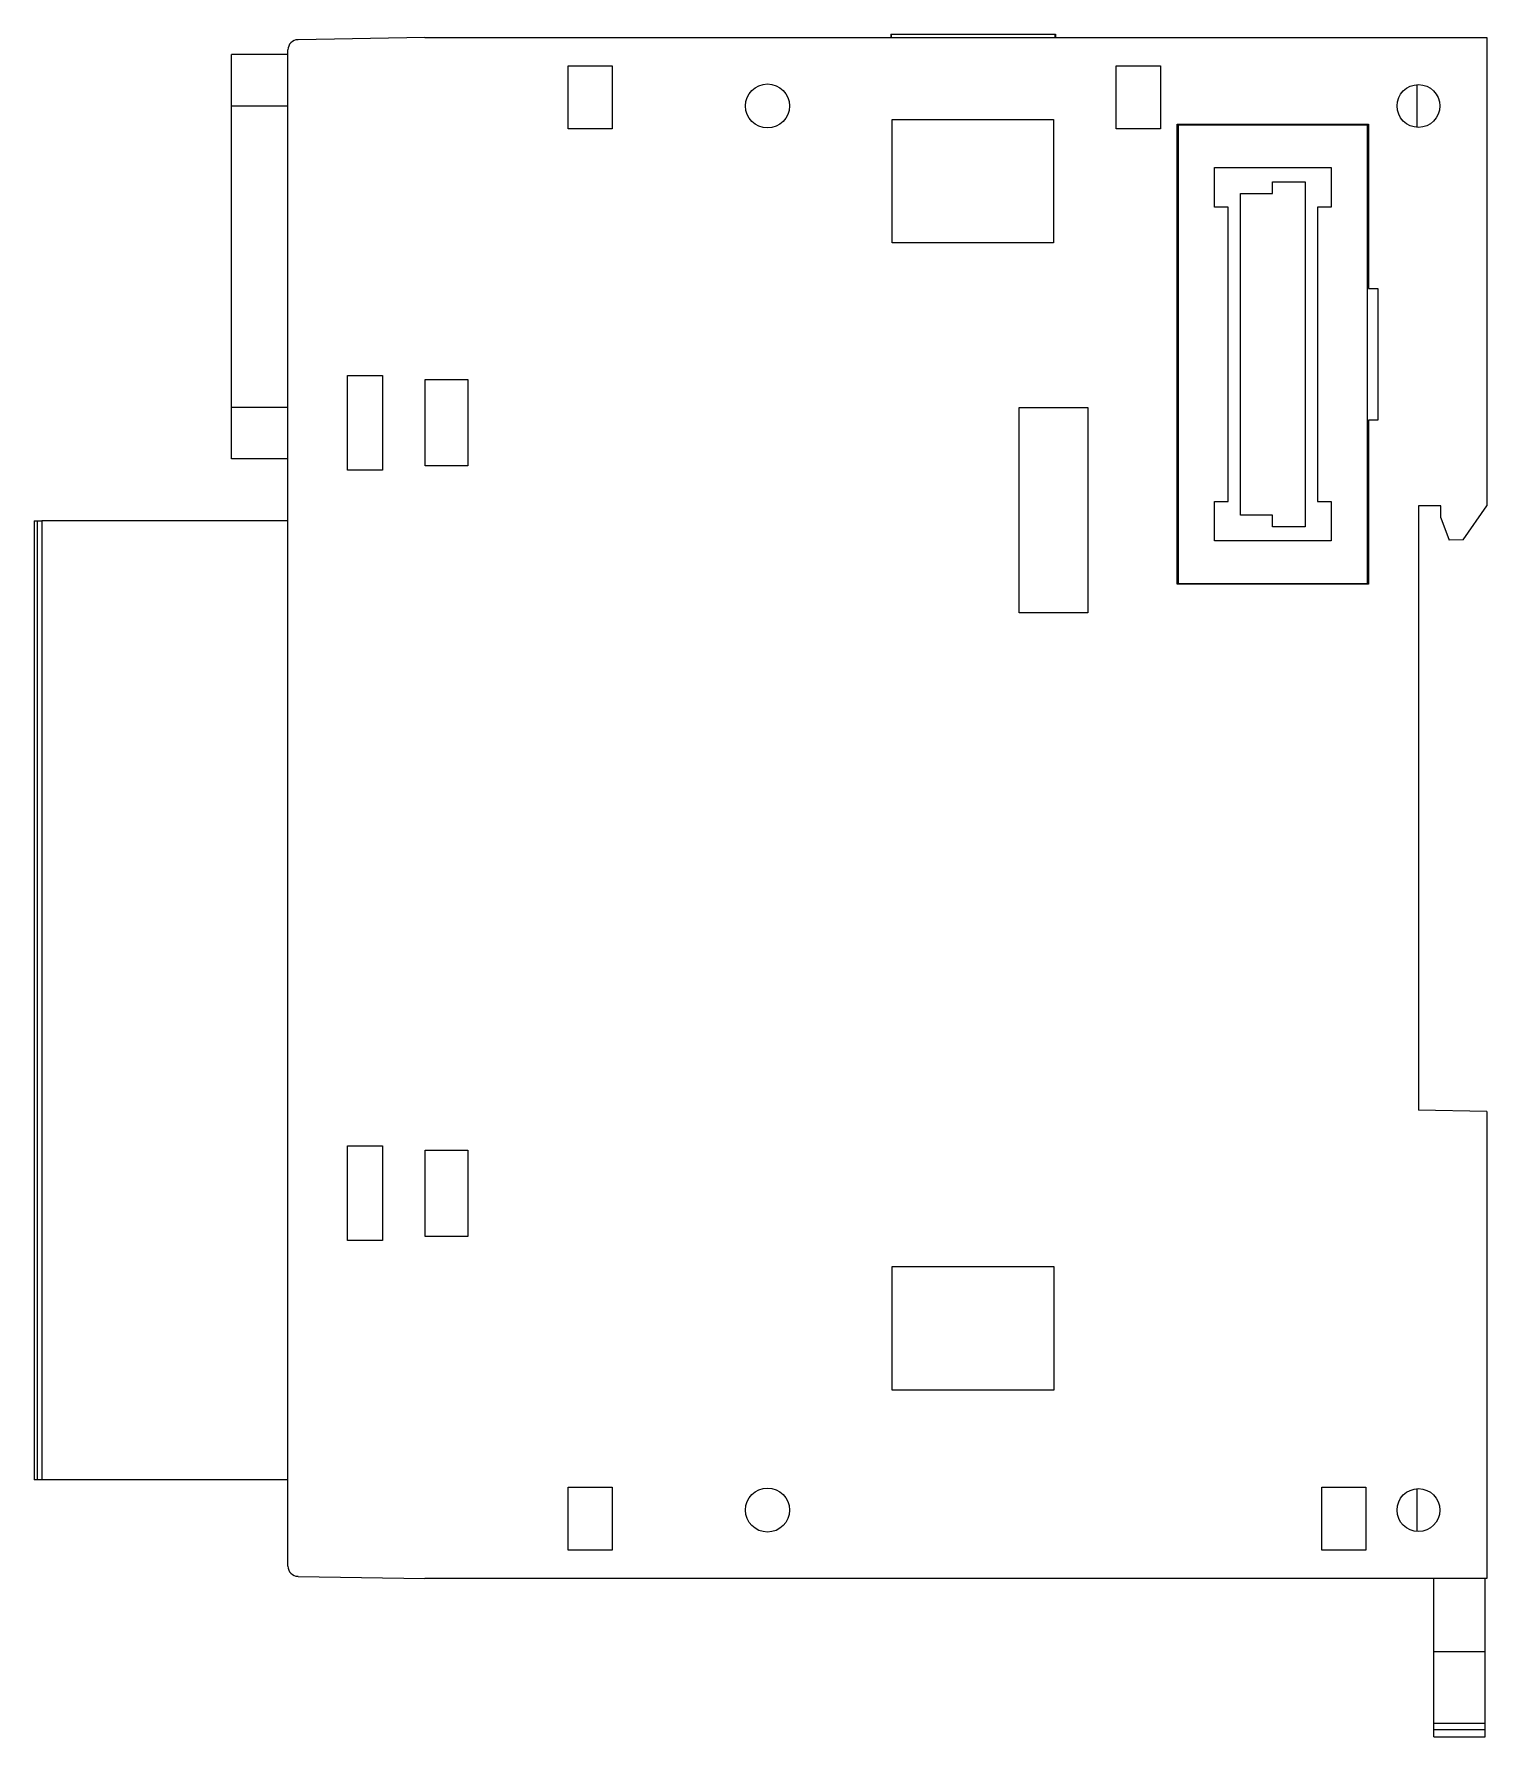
# Model space of a CAD drawing. Header units: millimetres. Extents: x 12.1 to 96.9, y 26.1 to 125.5.
import ezdxf

# ---------------------------------------------------------------- set-up
doc = ezdxf.new("R2010")
doc.units = ezdxf.units.MM
doc.header["$LTSCALE"] = 9.8846
doc.layers.get('0').update_dxf_attribs({"linetype": 'CONTINUOUS'})

msp = doc.modelspace()

# ---------------------------------------------------------------- linework, layer by layer
at = {"color": 7, "linetype": 'Continuous'}
for p, q in [((34.948, 125.344), (27.538, 125.215)), ((34.948, 125.344), (96.948, 125.344)), ((62.14, 125.544), (62.14, 125.344)), ((62.14, 125.544), (71.757, 125.544)), ((62.166, 125.544), (62.166, 125.344)), ((71.731, 125.544), (71.731, 125.344)), ((71.757, 125.544), (71.757, 125.344)), ((96.948, 125.344), (96.948, 97.994)), ((23.648, 100.744), (23.648, 124.344)), ((26.948, 124.344), (23.648, 124.344)), ((26.948, 36.074), (26.948, 124.615)), ((43.311, 120.007), (43.311, 123.682)), ((43.311, 123.682), (45.886, 123.682)), ((45.886, 123.682), (45.886, 120.007)), ((75.311, 120.007), (75.311, 123.682)), ((75.311, 123.682), (77.886, 123.682)), ((77.886, 123.682), (77.886, 120.007)), ((92.848, 122.59), (92.848, 120.098)), ((23.648, 121.345), (26.948, 121.345)), ((62.231, 113.344), (62.231, 120.562)), ((62.231, 120.562), (71.648, 120.562)), ((71.648, 120.562), (71.648, 113.344)), ((45.886, 120.007), (43.311, 120.007)), ((77.886, 120.007), (75.311, 120.007)), ((78.87, 93.41), (78.87, 120.279)), ((78.87, 120.279), (90.026, 120.279)), ((78.948, 93.444), (78.948, 120.244)), ((78.948, 120.244), (89.948, 120.244)), ((89.948, 120.244), (89.948, 93.444)), ((90.026, 120.279), (90.026, 110.694)), ((81.048, 115.444), (81.048, 117.744)), ((81.048, 117.744), (87.848, 117.744)), ((87.848, 117.744), (87.848, 115.444)), ((84.433, 116.239), (84.433, 116.919)), ((84.433, 116.919), (86.333, 116.919)), ((86.333, 116.919), (86.333, 96.769)), ((81.848, 115.444), (81.048, 115.444)), ((81.848, 98.244), (81.848, 115.444)), ((82.563, 97.449), (82.563, 116.239)), ((82.563, 116.239), (84.433, 116.239)), ((87.048, 115.444), (87.048, 98.244)), ((87.848, 115.444), (87.048, 115.444)), ((71.648, 113.344), (62.231, 113.344)), ((90.026, 110.694), (90.583, 110.694)), ((90.583, 110.694), (90.583, 102.994)), ((30.432, 105.61), (32.465, 105.611)), ((30.432, 100.078), (30.432, 105.61)), ((32.465, 105.611), (32.465, 100.078)), ((34.966, 100.327), (34.966, 105.362)), ((34.966, 105.362), (37.448, 105.362)), ((37.448, 105.362), (37.448, 100.327)), ((26.948, 103.744), (23.648, 103.744)), ((69.648, 91.744), (69.648, 103.744)), ((69.648, 103.744), (73.648, 103.744)), ((73.648, 103.744), (73.648, 91.744)), ((90.583, 102.994), (90.026, 102.994)), ((90.026, 102.994), (90.026, 93.41)), ((26.948, 100.744), (23.648, 100.744)), ((32.465, 100.078), (30.432, 100.078)), ((37.448, 100.327), (34.966, 100.327)), ((81.048, 95.944), (81.048, 98.244)), ((81.048, 98.244), (81.848, 98.244)), ((87.048, 98.244), (87.848, 98.244)), ((87.848, 98.244), (87.848, 95.944)), ((94.248, 97.994), (92.948, 97.994)), ((92.948, 97.994), (92.948, 62.694)), ((94.248, 97.294), (94.248, 97.994)), ((95.558, 96.009), (96.948, 97.994)), ((12.127, 97.112), (12.127, 41.112)), ((12.127, 97.112), (12.58, 97.112)), ((12.327, 41.112), (12.327, 97.112)), ((12.58, 97.112), (12.58, 41.112)), ((26.948, 97.112), (12.582, 97.112)), ((84.433, 97.449), (82.563, 97.449)), ((84.433, 96.769), (84.433, 97.449)), ((86.333, 96.769), (84.433, 96.769)), ((94.248, 97.294), (94.748, 95.994)), ((87.848, 95.944), (81.048, 95.944)), ((95.558, 96.009), (94.748, 95.994)), ((90.026, 93.41), (78.87, 93.41)), ((89.948, 93.444), (78.948, 93.444)), ((73.648, 91.744), (69.648, 91.744)), ((96.948, 62.625), (92.948, 62.694)), ((96.948, 62.625), (96.948, 35.344)), ((30.432, 60.61), (32.465, 60.611)), ((30.432, 55.078), (30.432, 60.61)), ((32.465, 60.611), (32.465, 55.078)), ((34.966, 55.327), (34.966, 60.362)), ((34.966, 60.362), (37.448, 60.362)), ((37.448, 60.362), (37.448, 55.327)), ((32.465, 55.078), (30.432, 55.078)), ((37.448, 55.327), (34.966, 55.327)), ((62.231, 53.562), (71.666, 53.562)), ((62.231, 46.344), (62.231, 53.562)), ((71.666, 53.562), (71.666, 46.344)), ((71.666, 46.344), (62.231, 46.344)), ((12.58, 41.112), (12.127, 41.112)), ((26.948, 41.112), (12.582, 41.112)), ((43.311, 40.682), (45.886, 40.682)), ((43.311, 37.007), (43.311, 40.682)), ((45.886, 40.682), (45.886, 37.007)), ((87.311, 40.682), (89.886, 40.682)), ((87.311, 37.007), (87.311, 40.682)), ((89.886, 40.682), (89.886, 37.007)), ((92.848, 40.59), (92.848, 38.098)), ((45.886, 37.007), (43.311, 37.007)), ((89.886, 37.007), (87.311, 37.007)), ((27.538, 35.474), (34.948, 35.344)), ((96.948, 35.344), (34.948, 35.344)), ((93.848, 26.094), (93.848, 35.344)), ((96.848, 26.094), (96.848, 35.344)), ((93.848, 31.094), (96.848, 31.094)), ((96.848, 26.877), (93.848, 26.877)), ((96.848, 26.511), (93.848, 26.511)), ((93.848, 26.094), (96.848, 26.094))]:
    msp.add_line(p, q, dxfattribs=at)
for centre, radius in [((54.948, 121.344), 1.285), ((92.948, 121.344), 1.25), ((54.948, 39.344), 1.285), ((92.948, 39.344), 1.25)]:
    msp.add_circle(centre, radius, dxfattribs=at)
for centre, start, end in [((27.548, 124.615), 91, 180), ((27.548, 36.074), 180, 269)]:
    msp.add_arc(centre, 0.6, start, end, dxfattribs=at)

doc.saveas('drawing.dxf')
